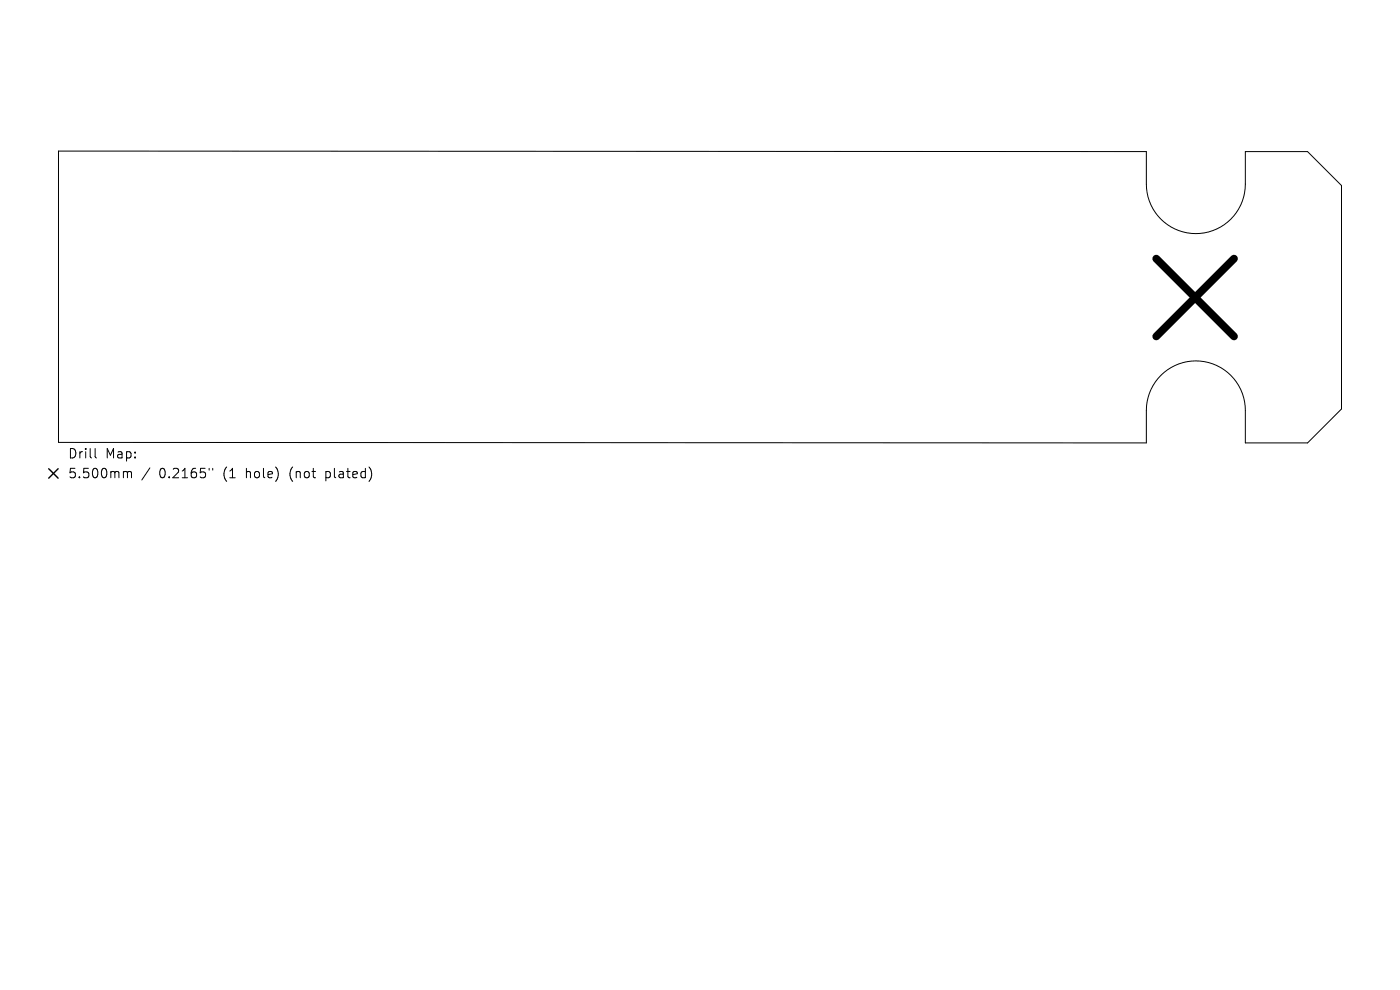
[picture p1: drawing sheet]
<svg xmlns="http://www.w3.org/2000/svg" width="297mm" height="210mm" viewBox="0 0 297 210" stroke-linecap="round" stroke-linejoin="round" font-family="sans-serif">
<defs><g id="words">
<g font-size="2.8">
<text x="14.3" y="97.5">Drill</text>
<text x="14.3" y="101.7">5.500mm</text>
<text x="22.3" y="97.5">Map:</text>
<text x="33.8" y="101.7">0.2165&quot;</text>
<text x="47.5" y="101.7">(1</text>
<text x="52.5" y="101.7">hole)</text>
<text x="61.9" y="101.7">(not</text>
<text x="69.7" y="101.7">plated)</text>
</g>
</g></defs>
<path d="M12.4 32l230.8 .2v6.9a10.5 10.5 0 0 0 10.5 10.5 10.5 10.5 0 0 0 10.5-10.5v-6.9h13.2l7.2 7.2v47.4l-7.2 7.2h-13.2v-6.9a10.5 10.5 0 0 0-10.5-10.5 10.5 10.5 0 0 0-10.5 10.5v6.9l-230.8-.2zM20.2 95.1v1.8l.3 .2M31.8 99.3l-1.7 2.5M44.4 99.3v.4M45.1 99.3v.4M26.5 100l.4 .1 .1 .2M27 100.3l.3-.3 .5 .1 .1 1.2M27 100.3v1" fill="none" stroke="#000" stroke-width=".21"/>
<path d="M245.3 54.9l16.5 16.5M261.8 54.9l-16.5 16.5" fill="none" stroke="#000" stroke-width="1.6"/>
<path d="M10.3 99.4l2 2M12.3 99.4l-2 2" fill="none" stroke="#000" stroke-width=".3"/>
<use href="#words"/>
</svg>
